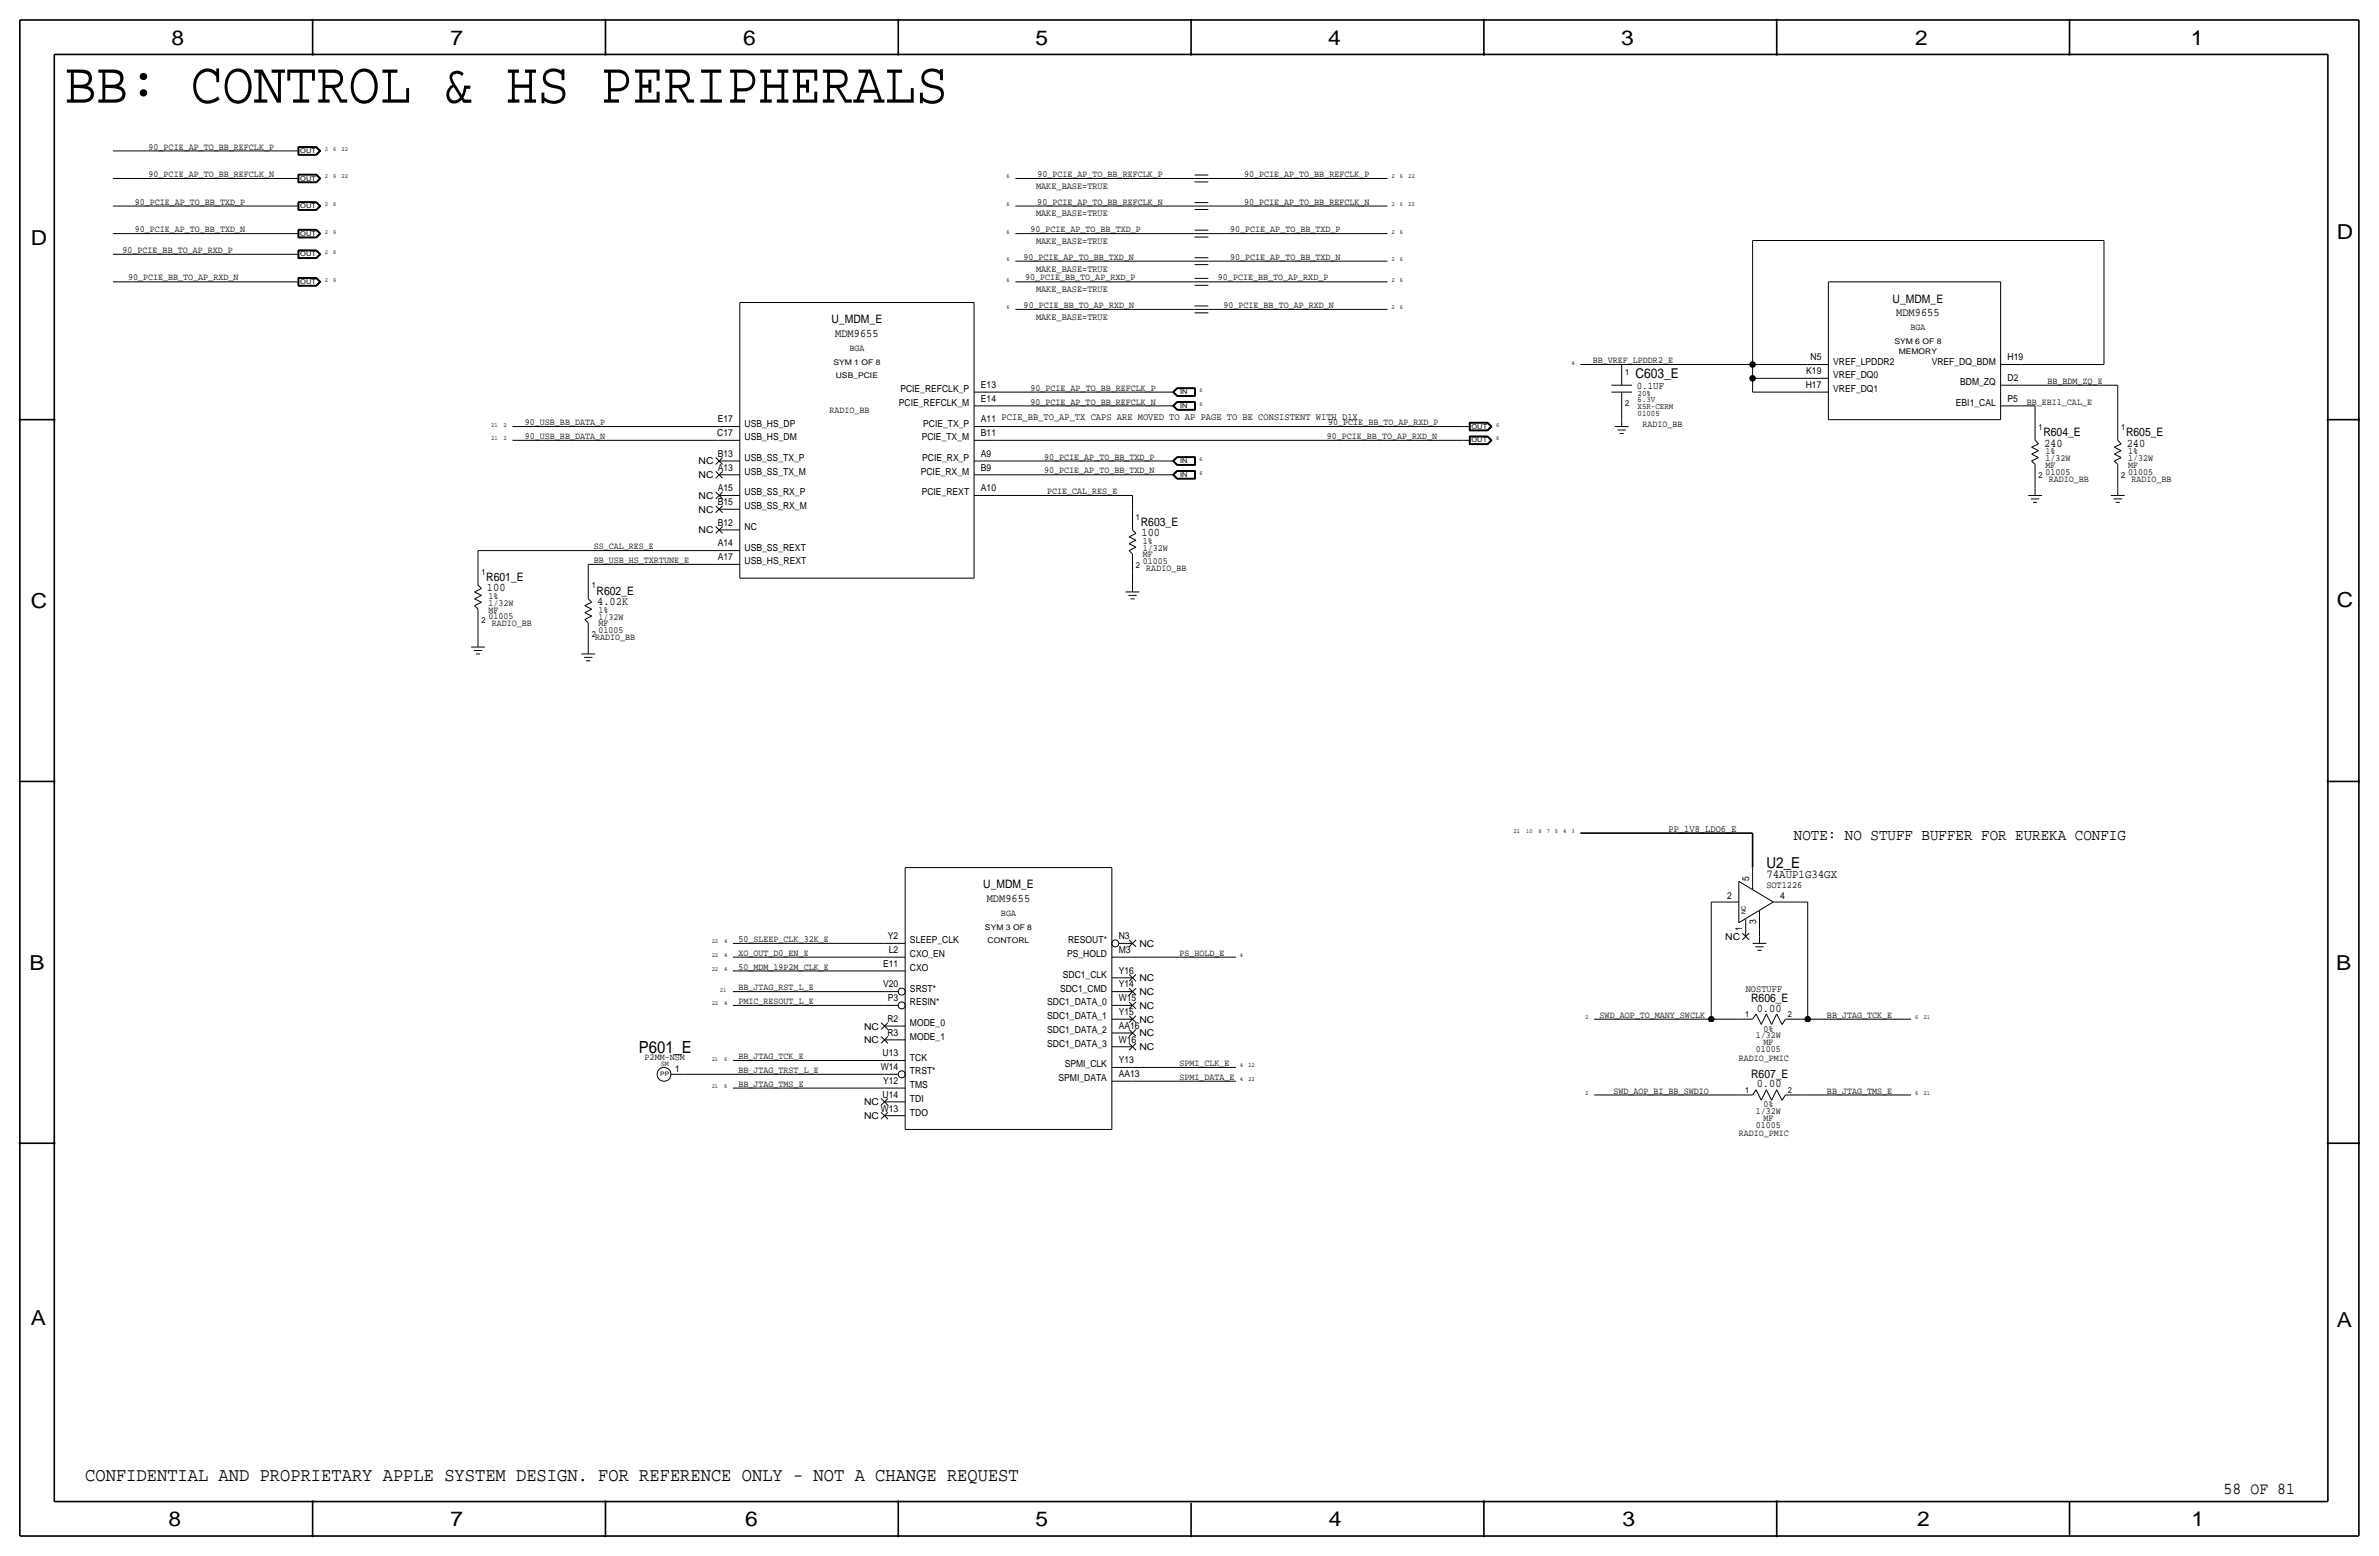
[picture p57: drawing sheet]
<svg xmlns="http://www.w3.org/2000/svg" width="877mm" height="574mm" viewBox="0 0 877 574" stroke-linecap="round" stroke-linejoin="round" font-family="sans-serif">
<defs><g id="words">
<text font-size="21.7" x="23.8" y="37.8">BB: CONTROL &amp; HS PERIPHERALS</text>
<g font-size="7.6">
<text x="63.2" y="16.5">8</text>
<text x="166.1" y="16.5">7</text>
<text x="274" y="16.5">6</text>
<text x="381.7" y="16.5">5</text>
<text x="489.7" y="16.5">4</text>
<text x="597.6" y="16.5">3</text>
<text x="706.1" y="16.5">2</text>
<text x="807.7" y="16.5">1</text>
<text x="861.5" y="88.1">D</text>
<text x="11.4" y="90.4">D</text>
<text x="11.4" y="224.3">C</text>
<text x="861.5" y="223.8">C</text>
<text x="10.8" y="357.6">B</text>
<text x="861.3" y="357.4">B</text>
<text x="11.3" y="488.4">A</text>
<text x="861.5" y="489.2">A</text>
<text x="62.2" y="562.6">8</text>
<text x="166" y="562.6">7</text>
<text x="274.8" y="562.6">6</text>
<text x="381.7" y="562.6">5</text>
<text x="489.9" y="562.6">4</text>
<text x="598.1" y="562.6">3</text>
<text x="706.8" y="562.6">2</text>
<text x="807.9" y="562.6">1</text>
</g>
<text font-size="7.1" x="31.4" y="545.8">CONFIDENTIAL AND PROPRIETARY APPLE SYSTEM DESIGN. FOR REFERENCE ONLY - NOT A CHANGE REQUEST</text>
<g font-size="6.2">
<text x="235.5" y="388.1">P601_E</text>
<text x="819.8" y="550.8">58 OF 81</text>
</g>
<text font-size="5.9" x="661.4" y="309.6">NOTE: NO STUFF BUFFER FOR EUREKA CONFIG</text>
<text font-size="5.6" x="651.2" y="319.8">U2_E</text>
<text font-size="5" x="602.9" y="139.4">C603_E</text>
<text font-size="4.4" x="651.2" y="323.6">74AUP1G34GX</text>
<g font-size="4.3">
<text x="697.7" y="111.5">U_MDM_E</text>
<text x="306.6" y="119.1">U_MDM_E</text>
<text x="699.1" y="116.6">MDM9655</text>
<text x="307.9" y="124.2">MDM9655</text>
<text x="753.3" y="160.8">R604_E</text>
<text x="783.8" y="160.8">R605_E</text>
<text x="753.6" y="164.6">240</text>
<text x="784" y="164.6">240</text>
<text x="420.6" y="193.8">R603_E</text>
<text x="420.8" y="197.6">100</text>
<text x="179.3" y="214.1">R601_E</text>
<text x="179.5" y="217.9">100</text>
<text x="219.9" y="219.2">R602_E</text>
<text x="220.2" y="223">4.02K</text>
<text x="362.5" y="327.4">U_MDM_E</text>
<text x="363.8" y="332.5">MDM9655</text>
<text x="645.6" y="369.3">R606_E</text>
<text x="647.6" y="372.9">0.00</text>
<text x="645.6" y="397.3">R607_E</text>
<text x="647.6" y="400.8">0.00</text>
</g>
<text font-size="3.8" x="603.5" y="143.3">0.1UF</text>
<g font-size="3.6">
<text x="369.3" y="154.7">PCIE_BB_TO_AP_TX CAPS ARE MOVED TO AP PAGE TO BE CONSISTENT WITH D1X</text>
<text x="615.1" y="306.6">PP_1V8_LDO6_E</text>
<text x="643.6" y="365.5">NOSTUFF</text>
</g>
<g font-size="3.5">
<text x="54.8" y="55.1">90_PCIE_AP_TO_BB_REFCLK_P</text>
<text x="54.8" y="65.3">90_PCIE_AP_TO_BB_REFCLK_N</text>
<text x="382.4" y="65.3">90_PCIE_AP_TO_BB_REFCLK_P</text>
<text x="458.6" y="65.3">90_PCIE_AP_TO_BB_REFCLK_P</text>
<text x="382" y="69.6">MAKE_BASE=TRUE</text>
<text x="49.7" y="75.4">90_PCIE_AP_TO_BB_TXD_P</text>
<text x="382.4" y="75.4">90_PCIE_AP_TO_BB_REFCLK_N</text>
<text x="458.6" y="75.4">90_PCIE_AP_TO_BB_REFCLK_N</text>
<text x="382" y="79.8">MAKE_BASE=TRUE</text>
<text x="49.7" y="85.6">90_PCIE_AP_TO_BB_TXD_N</text>
<text x="379.9" y="85.6">90_PCIE_AP_TO_BB_TXD_P</text>
<text x="382" y="89.9">MAKE_BASE=TRUE</text>
<text x="453.5" y="85.6">90_PCIE_AP_TO_BB_TXD_P</text>
<text x="45.2" y="93.2">90_PCIE_BB_TO_AP_RXD_P</text>
<text x="377.3" y="95.8">90_PCIE_AP_TO_BB_TXD_N</text>
<text x="453.5" y="95.8">90_PCIE_AP_TO_BB_TXD_N</text>
<text x="382" y="100.1">MAKE_BASE=TRUE</text>
<text x="47.2" y="103.4">90_PCIE_BB_TO_AP_RXD_N</text>
<text x="377.9" y="103.4">90_PCIE_BB_TO_AP_RXD_P</text>
<text x="382" y="107.7">MAKE_BASE=TRUE</text>
<text x="449" y="103.4">90_PCIE_BB_TO_AP_RXD_P</text>
<text x="377.4" y="113.5">90_PCIE_BB_TO_AP_RXD_N</text>
<text x="451.1" y="113.5">90_PCIE_BB_TO_AP_RXD_N</text>
<text x="382" y="117.9">MAKE_BASE=TRUE</text>
<text x="704.3" y="121.7">BGA</text>
<text x="313.2" y="129.3">BGA</text>
<text x="587.2" y="133.9">BB_VREF_LPDDR2_E</text>
<text x="665.9" y="137.9">K19</text>
<text x="667.5" y="132.8">N5</text>
<text x="675.8" y="134.4">VREF_LPDDR2</text>
<text x="712.1" y="134.4">VREF_DQ_BDM</text>
<text x="740.1" y="132.8">H19</text>
<text x="361.6" y="143">E13</text>
<text x="665.7" y="143">H17</text>
<text x="675.8" y="139.4">VREF_DQ0</text>
<text x="722.7" y="142">BDM_ZQ</text>
<text x="740.1" y="140.5">D2</text>
<text x="754.8" y="141.5">BB_BDM_ZQ_E</text>
<text x="331.4" y="149.6">PCIE_REFCLK_M</text>
<text x="331.9" y="144.5">PCIE_REFCLK_P</text>
<text x="361.6" y="148.1">E14</text>
<text x="379.9" y="149.1">90_PCIE_AP_TO_BB_REFCLK_N</text>
<text x="379.9" y="144">90_PCIE_AP_TO_BB_REFCLK_P</text>
<text x="675.8" y="144.5">VREF_DQ1</text>
<text x="721.1" y="149.6">EBI1_CAL</text>
<text x="740.1" y="148.1">P5</text>
<text x="747.2" y="149.1">BB_EBI1_CAL_E</text>
<text x="264.6" y="155.7">E17</text>
<text x="305.8" y="152.1">RADIO_BB</text>
<text x="361.6" y="155.7">A11</text>
<text x="193.5" y="161.8">90_USB_BB_DATA_N</text>
<text x="193.5" y="156.7">90_USB_BB_DATA_P</text>
<text x="264.4" y="160.8">C17</text>
<text x="274.5" y="157.2">USB_HS_DP</text>
<text x="340.3" y="157.2">PCIE_TX_P</text>
<text x="361.6" y="160.8">B11</text>
<text x="489.2" y="161.8">90_PCIE_BB_TO_AP_RXD_N</text>
<text x="489.7" y="156.7">90_PCIE_BB_TO_AP_RXD_P</text>
<text x="605.5" y="157.2">RADIO_BB</text>
<text x="274.5" y="162.3">USB_HS_DM</text>
<text x="339.8" y="162.3">PCIE_TX_M</text>
<text x="754.1" y="167.4">1%</text>
<text x="784.6" y="167.4">1%</text>
<text x="257.6" y="171.2">NC</text>
<text x="264.6" y="168.4">B13</text>
<text x="264.6" y="173.5">A13</text>
<text x="274.5" y="169.9">USB_SS_TX_P</text>
<text x="340" y="169.9">PCIE_RX_P</text>
<text x="361.6" y="168.4">A9</text>
<text x="361.6" y="173.5">B9</text>
<text x="384.9" y="169.4">90_PCIE_AP_TO_BB_TXD_P</text>
<text x="754.1" y="169.9">1/32W</text>
<text x="754.1" y="172.5">MF</text>
<text x="784.6" y="169.9">1/32W</text>
<text x="784.6" y="172.5">MF</text>
<text x="257.6" y="176.3">NC</text>
<text x="274.5" y="175">USB_SS_TX_M</text>
<text x="339.5" y="175">PCIE_RX_M</text>
<text x="384.9" y="174.5">90_PCIE_AP_TO_BB_TXD_N</text>
<text x="754.1" y="175">01005</text>
<text x="755.3" y="177.5">RADIO_BB</text>
<text x="784.6" y="175">01005</text>
<text x="785.8" y="177.5">RADIO_BB</text>
<text x="257.6" y="183.9">NC</text>
<text x="264.6" y="181.1">A15</text>
<text x="274.5" y="182.6">USB_SS_RX_P</text>
<text x="339.8" y="182.6">PCIE_REXT</text>
<text x="361.6" y="181.1">A10</text>
<text x="386" y="182.1">PCIE_CAL_RES_E</text>
<text x="257.6" y="189">NC</text>
<text x="264.6" y="186.2">B15</text>
<text x="274.5" y="187.7">USB_SS_RX_M</text>
<text x="257.6" y="196.6">NC</text>
<text x="264.6" y="193.8">B12</text>
<text x="274.5" y="195.3">NC</text>
<text x="218.9" y="202.4">SS_CAL_RES_E</text>
<text x="264.6" y="201.4">A14</text>
<text x="274.5" y="202.9">USB_SS_REXT</text>
<text x="421.3" y="200.4">1%</text>
<text x="421.3" y="202.9">1/32W</text>
<text x="218.9" y="207.5">BB_USB_HS_TXRTUNE_E</text>
<text x="264.6" y="206.5">A17</text>
<text x="274.5" y="208">USB_HS_REXT</text>
<text x="421.3" y="208">01005</text>
<text x="421.3" y="205.5">MF</text>
<text x="422.6" y="210.6">RADIO_BB</text>
<text x="180" y="220.7">1%</text>
<text x="180" y="223.3">1/32W</text>
<text x="180" y="225.8">MF</text>
<text x="220.7" y="225.8">1%</text>
<text x="180" y="228.3">01005</text>
<text x="181.3" y="230.9">RADIO_BB</text>
<text x="220.7" y="228.3">1/32W</text>
<text x="220.7" y="230.9">MF</text>
<text x="220.7" y="233.4">01005</text>
<text x="219.4" y="236">RADIO_BB</text>
<text x="644.9" y="324.9" transform="rotate(-90 644.9 324.9)">5</text>
<text x="651.2" y="327.4">SOT1226</text>
<text x="636.7" y="331.2">2</text>
<text x="656.3" y="331.2">4</text>
<text x="369" y="337.6">BGA</text>
<text x="647.4" y="340.6" transform="rotate(-90 647.4 340.6)">3</text>
<text x="272.2" y="347.2">50_SLEEP_CLK_32K_E</text>
<text x="327.3" y="346.2">Y2</text>
<text x="335.5" y="347.7">SLEEP_CLK</text>
<text x="393.8" y="347.7">RESOUT*</text>
<text x="412.4" y="346.2">N3</text>
<text x="636" y="346.5">NC</text>
<text x="642.3" y="343.1" transform="rotate(-90 642.3 343.1)">1</text>
<text x="272.2" y="352.3">XO_OUT_D0_EN_E</text>
<text x="327.7" y="351.3">L2</text>
<text x="335.5" y="352.8">CXO_EN</text>
<text x="393.4" y="352.8">PS_HOLD</text>
<text x="412.4" y="351.3">M3</text>
<text x="420.1" y="349">NC</text>
<text x="434.8" y="352.3">PS_HOLD_E</text>
<text x="272.2" y="357.4">50_MDM_19P2M_CLK_E</text>
<text x="325.6" y="356.4">E11</text>
<text x="335.5" y="357.9">CXO</text>
<text x="412.4" y="358.9">Y16</text>
<text x="272.2" y="365">BB_JTAG_RST_L_E</text>
<text x="325.6" y="364">V20</text>
<text x="335.5" y="365.5">SRST*</text>
<text x="390.8" y="365.5">SDC1_CMD</text>
<text x="391.8" y="360.4">SDC1_CLK</text>
<text x="412.4" y="364">Y14</text>
<text x="420.1" y="361.7">NC</text>
<text x="272.2" y="370.1">PMIC_RESOUT_L_E</text>
<text x="327.3" y="369.1">P3</text>
<text x="335.5" y="370.6">RESIN*</text>
<text x="386.1" y="370.6">SDC1_DATA_0</text>
<text x="412.4" y="369.1">W15</text>
<text x="420.1" y="371.9">NC</text>
<text x="420.1" y="366.8">NC</text>
<text x="327.1" y="376.7">R2</text>
<text x="386.1" y="375.7">SDC1_DATA_1</text>
<text x="412.4" y="374.1">Y15</text>
<text x="420.1" y="376.9">NC</text>
<text x="589.7" y="375.2">SWD_AOP_TO_MANY_SWCLK</text>
<text x="673.6" y="375.2">BB_JTAG_TCK_E</text>
<text x="318.5" y="379.5">NC</text>
<text x="327.1" y="381.8">R3</text>
<text x="335.5" y="378.2">MODE_0</text>
<text x="335.5" y="383.3">MODE_1</text>
<text x="386.1" y="380.7">SDC1_DATA_2</text>
<text x="412.4" y="379.2">AA16</text>
<text x="420.1" y="382">NC</text>
<text x="647.3" y="382.8">1/32W</text>
<text x="650.1" y="380.2">0%</text>
<text x="318.5" y="384.6">NC</text>
<text x="325.4" y="389.4">U13</text>
<text x="386.1" y="385.8">SDC1_DATA_3</text>
<text x="412.4" y="384.3">W16</text>
<text x="420.1" y="387.1">NC</text>
<text x="647.3" y="387.9">01005</text>
<text x="650.1" y="385.3">MF</text>
<text x="237.7" y="390.7">P2MM-NSM</text>
<text x="248.9" y="395">1</text>
<text x="272.2" y="395.5">BB_JTAG_TRST_L_E</text>
<text x="272.2" y="390.4">BB_JTAG_TCK_E</text>
<text x="324.7" y="394.5">W14</text>
<text x="335.5" y="390.9">TCK</text>
<text x="335.5" y="396">TRST*</text>
<text x="392.5" y="393.4">SPMI_CLK</text>
<text x="412.4" y="391.9">Y13</text>
<text x="434.8" y="392.9">SPMI_CLK_E</text>
<text x="641" y="390.9">RADIO_PMIC</text>
<text x="272.2" y="400.6">BB_JTAG_TMS_E</text>
<text x="325.6" y="399.5">Y12</text>
<text x="335.5" y="401.1">TMS</text>
<text x="390.3" y="398.5">SPMI_DATA</text>
<text x="412.4" y="397">AA13</text>
<text x="434.8" y="398">SPMI_DATA_E</text>
<text x="318.5" y="407.4">NC</text>
<text x="325.4" y="404.6">U14</text>
<text x="335.5" y="406.2">TDI</text>
<text x="594.8" y="403.1">SWD_AOP_BI_BB_SWDIO</text>
<text x="673.6" y="403.1">BB_JTAG_TMS_E</text>
<text x="318.5" y="412.5">NC</text>
<text x="324.7" y="409.7">W13</text>
<text x="335.5" y="411.2">TDO</text>
<text x="647.3" y="410.7">1/32W</text>
<text x="650.1" y="413.3">MF</text>
<text x="650.1" y="408.2">0%</text>
<text x="641" y="418.8">RADIO_PMIC</text>
<text x="647.3" y="415.8">01005</text>
</g>
<g font-size="3.1">
<text x="599.1" y="138.2">1</text>
<text x="599.1" y="149.6">2</text>
<text x="603.7" y="148.1">6.3V</text>
<text x="603.7" y="145.8">20%</text>
<text x="603.7" y="150.6">X5R-CERM</text>
<text x="603.7" y="153.2">01005</text>
<text x="751.5" y="158.5">1</text>
<text x="782" y="158.5">1</text>
<text x="751.5" y="176.3">2</text>
<text x="782" y="176.3">2</text>
<text x="418.8" y="191.5">1</text>
<text x="418.8" y="209.3">2</text>
<text x="177.5" y="211.8">1</text>
<text x="218.1" y="216.9">1</text>
<text x="177.5" y="229.6">2</text>
<text x="218.1" y="234.7">2</text>
<text x="643.3" y="374.9">1</text>
<text x="659.1" y="374.9">2</text>
<text x="643.3" y="402.8">1</text>
<text x="659.1" y="402.8">2</text>
</g>
<g font-size="2.9">
<text x="698.4" y="126.7">SYM 6 OF 8</text>
<text x="700" y="130.6">MEMORY</text>
<text x="307.3" y="134.4">SYM 1 OF 8</text>
<text x="308.1" y="139.4">USB_PCIE</text>
<text x="363.1" y="342.6">SYM 3 OF 8</text>
<text x="364.1" y="347.7">CONTORL</text>
</g>
<text font-size="2.8" x="243.6" y="392.9">SM</text>
<g font-size="2.5">
<text x="110.7" y="56.4">OUT</text>
<text x="110.7" y="66.5">OUT</text>
<text x="110.7" y="76.7">OUT</text>
<text x="110.7" y="86.9">OUT</text>
<text x="110.7" y="94.5">OUT</text>
<text x="110.7" y="104.6">OUT</text>
<text x="435.1" y="145.3">IN</text>
<text x="435.1" y="150.4">IN</text>
<text x="542.5" y="158">OUT</text>
<text x="542.5" y="163.1">OUT</text>
<text x="435.1" y="170.7">IN</text>
<text x="435.1" y="175.8">IN</text>
</g>
<g font-size="2.3">
<text x="119.8" y="55.6">2</text>
<text x="122.8" y="55.6">6</text>
<text x="125.9" y="55.6">22</text>
<text x="119.8" y="65.8">2</text>
<text x="122.8" y="65.8">6</text>
<text x="125.9" y="65.8">22</text>
<text x="371.1" y="65.8">6</text>
<text x="513" y="65.8">2</text>
<text x="516.1" y="65.8">6</text>
<text x="519.1" y="65.8">22</text>
<text x="119.8" y="75.9">2</text>
<text x="122.8" y="75.9">6</text>
<text x="371.1" y="75.9">6</text>
<text x="513" y="75.9">2</text>
<text x="516.1" y="75.9">6</text>
<text x="519.1" y="75.9">22</text>
<text x="119.8" y="86.1">2</text>
<text x="122.8" y="86.1">6</text>
<text x="371.1" y="86.1">6</text>
<text x="513" y="86.1">2</text>
<text x="516.1" y="86.1">6</text>
<text x="119.8" y="93.7">2</text>
<text x="122.8" y="93.7">6</text>
<text x="371.1" y="96.3">6</text>
<text x="513" y="96.3">2</text>
<text x="516.1" y="96.3">6</text>
<text x="119.8" y="103.9">2</text>
<text x="122.8" y="103.9">6</text>
<text x="371.1" y="103.9">6</text>
<text x="513" y="103.9">2</text>
<text x="516.1" y="103.9">6</text>
<text x="371.1" y="114">6</text>
<text x="513" y="114">2</text>
<text x="516.1" y="114">6</text>
<text x="579.4" y="134.4">4</text>
<text x="442.2" y="144.5">6</text>
<text x="442.2" y="149.6">6</text>
<text x="181.1" y="157.2">21</text>
<text x="185.7" y="157.2">2</text>
<text x="551.6" y="157.2">6</text>
<text x="181.1" y="162.3">21</text>
<text x="185.7" y="162.3">2</text>
<text x="551.6" y="162.3">6</text>
<text x="442.2" y="169.9">6</text>
<text x="442.2" y="175">6</text>
<text x="558" y="307.1">21</text>
<text x="562.6" y="307.1">10</text>
<text x="567.2" y="307.1">8</text>
<text x="570.2" y="307.1">7</text>
<text x="573.3" y="307.1">5</text>
<text x="576.3" y="307.1">4</text>
<text x="579.4" y="307.1">3</text>
<text x="643.6" y="337.1" transform="rotate(-90 643.6 337.1)">NC</text>
<text x="262.4" y="347.7">22</text>
<text x="267" y="347.7">4</text>
<text x="262.4" y="352.8">22</text>
<text x="267" y="352.8">4</text>
<text x="457.1" y="352.8">4</text>
<text x="262.4" y="357.9">22</text>
<text x="267" y="357.9">4</text>
<text x="265.4" y="365.5">21</text>
<text x="262.4" y="370.6">22</text>
<text x="267" y="370.6">4</text>
<text x="584.5" y="375.7">2</text>
<text x="706.1" y="375.7">6</text>
<text x="709.1" y="375.7">21</text>
<text x="262.4" y="390.9">21</text>
<text x="267" y="390.9">6</text>
<text x="457.1" y="393.4">4</text>
<text x="460.2" y="393.4">22</text>
<text x="243.4" y="396.7">PP</text>
<text x="262.4" y="401.1">21</text>
<text x="267" y="401.1">6</text>
<text x="457.1" y="398.5">4</text>
<text x="460.2" y="398.5">22</text>
<text x="584.5" y="403.6">2</text>
<text x="706.1" y="403.6">6</text>
<text x="709.1" y="403.6">21</text>
</g>
</g></defs>
<g fill="none" stroke="#000" stroke-width=".37">
<path d="M41.6 55.6h66zM107.6 55.6h2.6zM109.9 57.2h6.8zM109.9 54.1v3.1zM109.9 54.1h6.8zM110 54.2h6.6zM110 54.2v2.9zM110 57.1h6.6zM110.1 54.3v2.7zM110.1 57h6.5zM110.1 54.3h6.5zM110.2 54.4v2.5z"/>
<path d="M110.2 56.9h6.3zM110.2 54.4h6.3zM116.5 56.9l1.3-1.3zM116.5 54.4l1.3 1.2zM116.6 57l1.4-1.4zM116.6 54.3l1.4 1.3zM116.6 54.2l1.5 1.4zM116.6 57.1l1.5-1.5zM116.7 54.1l1.6 1.5zM116.7 57.2l1.6-1.6zM41.6 65.8h66zM41.6 75.9h66z"/>
<path d="M107.6 65.8h2.6zM107.6 75.9h2.6zM109.9 67.4h6.8zM109.9 64.2v3.2zM109.9 77.5h6.8zM109.9 74.4v3.1zM109.9 64.2h6.8zM109.9 74.4h6.8zM110 64.3h6.6zM110 74.5h6.6zM110 64.3v3zM110 67.3h6.6z"/>
<path d="M110 74.5v2.9zM110 77.4h6.6zM110.1 64.4v2.8zM110.1 67.2h6.5zM110.1 74.6v2.7zM110.1 77.3h6.5zM110.1 64.4h6.5zM110.1 74.6h6.5zM110.2 64.5v2.6zM110.2 67.1h6.3zM110.2 74.7v2.5zM110.2 77.2h6.3z"/>
<path d="M110.2 64.5h6.3zM110.2 74.7h6.3zM116.5 67.1l1.3-1.3zM116.5 77.2l1.3-1.3zM116.5 64.5l1.3 1.3zM116.5 74.7l1.3 1.2zM116.6 67.2l1.4-1.4zM116.6 77.3l1.4-1.4zM116.6 64.4l1.4 1.4zM116.6 74.6l1.4 1.3zM116.6 64.3l1.5 1.5zM116.6 74.5l1.5 1.4z"/>
<path d="M116.6 67.3l1.5-1.5zM116.6 77.4l1.5-1.5zM116.7 64.2l1.6 1.6zM116.7 74.4l1.6 1.5zM116.7 67.4l1.6-1.6zM116.7 77.5l1.6-1.6zM374.3 75.9h66.1zM374.3 65.8h66.1zM440.4 67.1h5.1zM440.4 65.8h5.1zM440.4 64.5h5.1zM440.4 77.2h5.1z"/>
<path d="M440.4 75.9h5.1zM440.4 74.7h5.1zM445.5 75.9h66zM445.5 65.8h66zM41.6 86.1h66zM41.6 93.7h66zM107.6 86.1h2.6zM107.6 93.7h2.6zM109.9 87.7h6.8zM109.9 84.5v3.2zM109.9 95.3h6.8zM109.9 92.2v3.1z"/>
<path d="M109.9 84.5h6.8zM109.9 92.2h6.8zM110 84.6h6.6zM110 92.3h6.6zM110 84.6v3zM110 87.6h6.6zM110 92.3v2.9zM110 95.2h6.6zM110.1 84.7v2.8zM110.1 87.5h6.5zM110.1 92.4v2.7zM110.1 95.1h6.5z"/>
<path d="M110.1 84.7h6.5zM110.1 92.4h6.5zM110.2 84.8v2.6zM110.2 87.4h6.3zM110.2 92.5v2.5zM110.2 95h6.3zM110.2 84.8h6.3zM110.2 92.5h6.3zM116.5 87.4l1.3-1.3zM116.5 95l1.3-1.3zM116.5 84.8l1.3 1.3zM116.5 92.5l1.3 1.2z"/>
<path d="M116.6 87.5l1.4-1.4zM116.6 95.1l1.4-1.4zM116.6 84.7l1.4 1.4zM116.6 92.4l1.4 1.3zM116.6 84.6l1.5 1.5zM116.6 92.3l1.5 1.4zM116.6 87.6l1.5-1.5zM116.6 95.2l1.5-1.5zM116.7 84.5l1.6 1.6zM116.7 92.2l1.6 1.5zM116.7 87.7l1.6-1.6zM116.7 95.3l1.6-1.6z"/>
<path d="M374.3 86.1h66.1zM374.3 96.3h66.1zM440.4 87.4h5.1zM440.4 86.1h5.1zM440.4 84.8h5.1zM440.4 97.5h5.1zM440.4 96.3h5.1zM440.4 95h5.1zM445.5 96.3h66zM445.5 86.1h66zM646.1 88.6v45.8zM646.1 88.6h129.6z"/>
<path d="M775.7 88.6v45.8zM41.6 103.9h66zM107.6 103.9h2.6zM109.9 105.5h6.8zM109.9 102.3v3.2zM109.9 102.3h6.8zM110 102.4h6.6zM110 102.4v3zM110 105.4h6.6zM110.1 102.5v2.8zM110.1 105.3h6.5zM110.1 102.5h6.5z"/>
<path d="M110.2 102.6v2.6zM110.2 105.2h6.3zM110.2 102.6h6.3zM116.5 105.2l1.3-1.3zM116.5 102.6l1.3 1.3zM116.6 105.3l1.4-1.4zM116.6 102.5l1.4 1.4zM116.6 102.4l1.5 1.5zM116.6 105.4l1.5-1.5zM116.7 102.3l1.6 1.6zM116.7 105.5l1.6-1.6zM272.7 111.5v101.6z"/>
<path d="M272.7 111.5h86.4zM359.1 111.5v101.6zM374.3 103.9h66.1zM374.3 114h66.1zM440.4 105.2h5.1zM440.4 103.9h5.1zM440.4 102.6h5.1zM440.4 115.3h5.1zM440.4 114h5.1zM440.4 112.8h5.1zM445.5 103.9h66zM445.5 114h66z"/>
<path d="M674.1 103.9h63.5zM674.1 103.9v50.8zM737.6 103.9v50.8zM582.6 134.4h15.3zM597.9 134.4h48.2zM597.9 134.4v7.6zM646.1 134.4h20.3zM646.1 134.4v5zM646.1 139.4h20.3zM646.1 139.4v5.1zM666.4 139.4h7.7zM666.4 134.4h7.7z"/>
<path d="M737.6 134.4h7.6zM745.2 134.4h30.5zM188.9 157.2h76.2zM265.1 157.2h7.6zM359.1 144.5h7.6zM359.1 149.6h7.6zM359.1 157.2h7.6zM366.7 157.2h172.7zM366.7 149.6h63.5zM366.7 144.5h63.5zM430.2 144.5h2.6zM430.2 149.6h2.6z"/>
<path d="M432.3 144.5l1.6 1.6zM432.3 149.6l1.6 1.6zM432.3 144.5l1.6-1.5zM432.3 149.6l1.6-1.6zM432.5 144.5l1.4-1.4zM432.5 149.6l1.4-1.5zM432.5 144.5l1.4 1.5zM432.5 149.6l1.4 1.5zM432.6 144.5l1.4-1.3zM432.6 149.6l1.4-1.4zM432.6 144.5l1.4 1.4zM432.6 149.6l1.4 1.4z"/>
<path d="M432.8 144.5l1.2 1.3zM432.8 149.6l1.2 1.3zM432.8 144.5l1.2-1.2zM433.9 143h6.8zM433.9 148h6.8zM433.9 146.1h6.8zM433.9 151.2h6.8zM433.9 146h6.7zM433.9 151.1h6.7zM433.9 143.1h6.7zM433.9 148.1h6.7zM434 145.9h6.5z"/>
<path d="M434 151h6.5zM434 143.2h6.5zM434 148.2h6.5zM434 143.3h6.4zM434 145.8h6.4zM434 148.3h6.4zM434 150.9h6.4zM434 148.3l-1.2 1.3zM440.4 143.3v2.5zM440.4 148.3v2.6zM440.5 143.2v2.7zM440.5 148.2v2.8z"/>
<path d="M440.6 143.1v2.9zM440.6 148.1v3zM440.7 143v3.1zM440.7 148v3.2zM539.4 157.2h2.6zM541.7 158.8h6.8zM541.7 155.7v3.1zM541.7 155.7h6.8zM541.8 155.8h6.6zM541.8 155.8v2.9zM541.8 158.7h6.6zM541.9 155.9h6.5z"/>
<path d="M541.9 155.9v2.7zM541.9 158.6h6.5zM542 156h6.3zM542 156v2.5zM542 158.5h6.3zM548.3 156l1.3 1.2zM548.3 158.5l1.3-1.3zM548.4 158.6l1.4-1.4zM548.4 155.9l1.4 1.3zM548.4 158.7l1.5-1.5zM548.4 155.8l1.5 1.4zM548.5 155.7l1.6 1.5z"/>
<path d="M550.1 157.2l-1.6 1.6zM594.1 142h7.6zM594.1 144.5h7.6zM595.3 157.2h5.1zM596.3 158.5h3.1zM597.1 159.8h1.5zM597.9 152.1v2.6zM597.9 144.5v7.6zM597.9 154.7v2.5zM646.1 144.5h20.3zM666.4 144.5h7.7zM674.1 154.7h63.5z"/>
<path d="M737.6 142h7.6zM737.6 149.6h7.6zM745.2 149.6h5.1zM745.2 142h35.5zM750.3 149.6v5.1zM750.3 154.7v7.6zM780.7 142v12.7zM780.7 154.7v7.6zM188.9 162.3h76.2zM263.9 171.2l2.5-2.5zM263.9 168.7l2.5 2.5zM263.9 176.3l2.5-2.6z"/>
<path d="M263.9 173.7l2.5 2.6zM265.1 162.3h7.6zM265.1 169.9h7.6zM265.1 175h7.6zM359.1 162.3h7.6zM359.1 169.9h7.6zM359.1 175h7.6zM366.7 162.3h172.7zM366.7 169.9h63.5zM366.7 175h63.5zM430.2 169.9h2.6zM430.2 175h2.6z"/>
<path d="M432.3 169.9l1.6 1.6zM432.3 175l1.6 1.6zM432.3 169.9l1.6-1.5zM432.3 175l1.6-1.6zM432.5 169.9l1.4-1.4zM432.5 175l1.4-1.5zM432.5 169.9l1.4 1.5zM432.5 175l1.4 1.5zM432.6 169.9l1.4-1.3zM432.6 175l1.4-1.4zM432.6 169.9l1.4 1.4zM432.6 175l1.4 1.4z"/>
<path d="M432.8 169.9l1.2 1.3zM432.8 175l1.2 1.3zM432.8 169.9l1.2-1.2zM432.8 175l1.2-1.3zM433.9 168.4h6.8zM433.9 173.4h6.8zM433.9 171.5h6.8zM433.9 176.6h6.8zM433.9 171.4h6.7zM433.9 176.5h6.7zM433.9 168.5h6.7zM433.9 173.5h6.7z"/>
<path d="M434 171.3h6.5zM434 176.4h6.5zM434 168.6h6.5zM434 173.6h6.5zM434 168.7h6.4zM434 171.2h6.4zM434 173.7h6.4zM434 176.3h6.4zM440.4 168.7v2.5zM440.4 173.7v2.6zM440.5 168.6v2.7zM440.5 173.6v2.8z"/>
<path d="M440.6 168.5v2.9zM440.6 173.5v3zM440.7 168.4v3.1zM440.7 173.4v3.2zM539.4 162.3h2.6zM541.7 163.9h6.8zM541.7 160.7v3.2zM541.7 160.7h6.8zM541.8 160.8h6.6zM541.8 160.8v3zM541.8 163.8h6.6zM541.9 160.9h6.5z"/>
<path d="M541.9 160.9v2.8zM541.9 163.7h6.5zM542 161h6.3zM542 161v2.6zM542 163.6h6.3zM548.3 161l1.3 1.3zM548.3 163.6l1.3-1.3zM548.4 160.9l1.4 1.4zM548.4 163.8l1.5-1.5zM548.4 160.8l1.5 1.5zM548.5 160.7l1.6 1.6zM548.5 163.9l1.6-1.6z"/>
<path d="M549.8 162.3l-1.4 1.4zM749 169.9l1.3 1.3zM749 167.4l2.5 1.3zM749 164.8l2.5 1.3zM749 164.8l2.5-1.2zM749 169.9l2.5-1.2zM749 167.4l2.5-1.3zM750.3 177.5v2.6zM750.3 171.2v6.3zM750.3 162.3l1.2 1.3zM779.5 164.8l2.5-1.2zM779.5 169.9l2.5-1.2z"/>
<path d="M779.5 167.4l2.5-1.3zM779.5 169.9l1.2 1.3zM779.5 167.4l2.5 1.3zM779.5 164.8l2.5 1.3zM780.7 177.5v2.6zM780.7 171.2v6.3zM780.7 162.3l1.3 1.3zM263.9 183.9l2.5-2.5zM263.9 181.4l2.5 2.5zM263.9 189l2.5-2.6zM263.9 186.4l2.5 2.6zM263.9 196.6l2.5-2.5z"/>
<path d="M263.9 194.1l2.5 2.5zM265.1 195.3h7.6zM265.1 182.6h7.6zM265.1 187.7h7.6zM359.1 182.6h7.6zM366.7 182.6h50.8zM416.3 197.9l2.5 1.2zM416.3 197.9l2.5-1.3zM417.5 195.3l1.3 1.3zM417.5 182.6v5.1zM417.5 187.7v7.6zM747.7 182.6h5.1z"/>
<path d="M748.7 183.9h3.1zM749.5 185.2h1.5zM750.3 180.1v2.5zM778.2 182.6h5.1zM779.2 183.9h3.1zM780 185.2h1.5zM780.7 180.1v2.5zM175 218.2l2.5-1.3zM175 218.2l2.5 1.3zM176.2 215.6l1.3 1.3zM176.2 202.9h88.9zM176.2 202.9v5.1z"/>
<path d="M176.2 208v7.6zM216.9 208h48.2zM216.9 208v5.1zM216.9 213.1v7.6zM265.1 202.9h7.6zM265.1 208h7.6zM272.7 213.1h86.4zM415 218.2h5.1zM416 219.5h3.1zM416.3 202.9l1.2 1.3zM416.3 200.4l2.5 1.3zM416.3 202.9l2.5-1.2z"/>
<path d="M416.3 200.4l2.5-1.3zM417.5 210.6v5zM417.5 204.2v6.4zM417.5 215.6v2.6zM173.7 238.5h5.1zM174.7 239.8h3zM175 223.3l2.5-1.3zM175 220.7l2.5-1.2zM175 223.3l1.2 1.2zM175 220.7l2.5 1.3zM176.2 230.9v5.1zM176.2 224.5v6.4z"/>
<path d="M176.2 236v2.5zM215.6 228.3l1.3 1.3zM215.6 225.8l2.5 1.3zM215.6 223.3l2.5 1.2zM215.6 223.3l2.5-1.3zM215.6 228.3l2.5-1.2zM215.6 225.8l2.5-1.3zM216.9 220.7l1.2 1.3zM216.9 236v2.5zM216.9 229.6v6.4zM216.9 238.5v2.5zM416.8 220.7h1.5z"/>
<path d="M175.5 241h1.5zM214.3 241h5.1zM215.3 242.3h3.1zM216.1 243.6h1.5zM333.7 319.8h76.2zM333.7 319.8v96.5zM409.9 319.8v96.5zM646.1 319.8v8.1zM630.9 332.5v43.2zM630.9 332.5h2.5zM633.4 332.5h7.6zM641 324.9l12.7 7.6z"/>
<path d="M641 324.9v15.2zM643.6 338.8v6.4zM648.7 335.8v6.8zM653.7 332.5h7.7zM661.4 332.5h5zM666.4 332.5v43.2zM270.2 352.8h55.9zM270.2 357.9h55.9zM270.2 347.7h55.9zM326.1 352.8h7.6zM326.1 357.9h7.6zM326.1 347.7h7.6z"/>
<path d="M409.9 352.8h7.6zM412.4 347.7h5.1zM416.3 349l2.5-2.5zM416.3 346.5l2.5 2.5zM416.3 359.2l2.5 2.5zM417.5 352.8h38.1zM641 340.1l12.7-7.6zM642.3 346.5l2.6-2.6zM642.3 343.9l2.6 2.6zM646.1 347.7h5.1zM647.1 349h3.1zM647.9 350.3h1.5z"/>
<path d="M648.7 342.6v2.6zM648.7 345.2v2.5zM270.2 365.5h55.9zM270.2 370.6h55.9zM324.8 379.5l2.6-2.6zM324.8 376.9l2.6 2.6zM326.1 365.5h5.1zM326.1 370.6h5.1zM326.1 378.2h7.6zM409.9 360.4h7.6zM409.9 365.5h7.6zM409.9 370.6h7.6z"/>
<path d="M409.9 375.7h7.6zM416.3 361.7l2.5-2.5zM416.3 371.9l2.5-2.6zM416.3 369.3l2.5 2.6zM416.3 366.8l2.5-2.6zM416.3 364.2l2.5 2.6zM416.3 376.9l2.5-2.5zM416.3 374.4l2.5 2.5zM416.3 379.5l2.5 2.5zM587.7 375.7h43.2zM630.9 375.7h10.1zM641 375.7h5.1z"/>
<path d="M647.4 373.7l1.9 3.9zM647.4 373.7l-1.3 2zM651.2 373.7l-1.9 3.9zM651.2 373.7l1.9 3.9zM655 373.7l-1.9 3.9zM655 373.7l1.9 3.9zM658.2 375.7l-1.3 2zM658.2 375.7h5.7zM663.9 375.7h2.5zM666.4 375.7h38.1zM247.3 396h5.1zM252.4 396h73.7z"/>
<path d="M270.2 390.9h55.9zM324.8 384.6l2.6-2.6zM324.8 382l2.6 2.6zM326.1 383.3h7.6zM326.1 390.9h7.6zM326.1 396h5.1zM409.9 380.7h7.6zM409.9 385.8h7.6zM409.9 393.4h7.6zM409.9 398.5h7.6zM416.3 387.1l2.5-2.5zM416.3 384.6l2.5 2.5z"/>
<path d="M416.3 382l2.5-2.5zM417.5 393.4h38.1zM417.5 398.5h38.1zM270.2 401.1h55.9zM324.8 412.5l2.6-2.5zM324.8 410l2.6 2.5zM324.8 407.4l2.6-2.5zM324.8 404.9l2.6 2.5zM326.1 401.1h7.6zM326.1 406.1h7.6zM326.1 411.2h7.6zM333.7 416.3h76.2z"/>
<path d="M587.7 403.6h53.3zM641 403.6h5.1zM647.4 401.7l1.9 3.8zM647.4 401.7l-1.3 1.9zM651.2 401.7l-1.9 3.8zM651.2 401.7l1.9 3.8zM655 401.7l-1.9 3.8zM655 401.7l1.9 3.8zM658.2 403.6l-1.3 2zM658.2 403.6h5.7zM663.9 403.6h40.6z"/>
<circle cx="411.2" cy="347.7" r="1.28"/>
<circle cx="332.4" cy="365.5" r="1.28"/>
<circle cx="332.4" cy="370.6" r="1.28"/>
<circle cx="244.8" cy="396" r="2.56"/>
<circle cx="332.4" cy="396" r="1.28"/>
</g>
<g fill="none" stroke="#000" stroke-width=".6" stroke-linecap="butt">
<path d="M7.3 7.4v558.8zM7.3 7.4h862.3zM115.3 7.4v12.7zM223.2 7.4v12.7zM331.2 7.4v12.7zM439.1 7.4v12.7zM547.1 7.4v12.7zM655 7.4v12.7zM763 7.4v12.7zM869.6 7.4v558.8zM20 20.1v533.4zM20 20.1h838.2z"/>
<path d="M858.2 20.1v533.4zM7.3 154.7h12.7zM858.2 154.7h11.4zM7.3 288h12.7zM858.2 288h11.4zM582.6 307.1h63.5zM646.1 307.1v12.7zM7.3 421.4h12.7zM858.2 421.4h11.4zM20 553.5h838.2zM115.3 553.5v12.7zM223.2 553.5v12.7z"/>
<path d="M331.2 553.5v12.7zM439.1 554v12.2zM547.1 553.5v12.7zM655 553.5v12.7zM763 553.5v12.7zM7.3 566.2h862.3z"/>
</g>
<g fill="#000" stroke="#000" stroke-width=".37">
<path d="M115.1 7.2h.4v.3h-.4zM115.1 19.9h.4v.3h-.4zM223 7.2h.4v.3h-.4zM223 19.9h.4v.3h-.4zM331 19.9h.4v.3h-.4zM331 7.2h.4v.3h-.4zM438.9 7.2h.4v.3h-.4zM438.9 19.9h.4v.3h-.4zM546.9 7.2h.4v.3h-.4zM546.9 19.9h.4v.3h-.4zM654.8 19.9h.4v.3h-.4zM654.8 7.2h.4v.3h-.4z"/>
<path d="M762.8 19.9h.4v.3h-.4zM762.8 7.2h.4v.3h-.4zM7.1 154.5h.4v.4h-.4zM19.8 154.5h.4v.4h-.4zM858 154.5h.4v.4h-.4zM869.5 154.5h.3v.4h-.3zM7.1 287.9h.4v.3h-.4zM19.8 287.9h.4v.3h-.4zM858 287.9h.4v.3h-.4zM869.5 287.9h.3v.3h-.3zM7.1 421.2h.4v.4h-.4zM19.8 421.2h.4v.4h-.4z"/>
<path d="M858 421.2h.4v.4h-.4zM869.5 421.2h.3v.4h-.3zM115.1 553.3h.4v.3h-.4zM223 553.3h.4v.3h-.4zM331 553.3h.4v.3h-.4zM546.9 553.3h.4v.3h-.4zM654.8 553.3h.4v.3h-.4zM115.1 566h.4v.3h-.4zM223 566h.4v.3h-.4zM331 566h.4v.3h-.4zM438.9 566h.4v.3h-.4zM546.9 566h.4v.3h-.4z"/>
<path d="M654.8 566h.4v.3h-.4z"/>
<circle cx="646.1" cy="134.4" r="1.02"/>
<circle cx="646.1" cy="139.4" r="1.02"/>
<circle cx="630.9" cy="375.7" r="1.02"/>
<circle cx="666.4" cy="375.7" r="1.02"/>
</g>
<use href="#words"/>
</svg>
